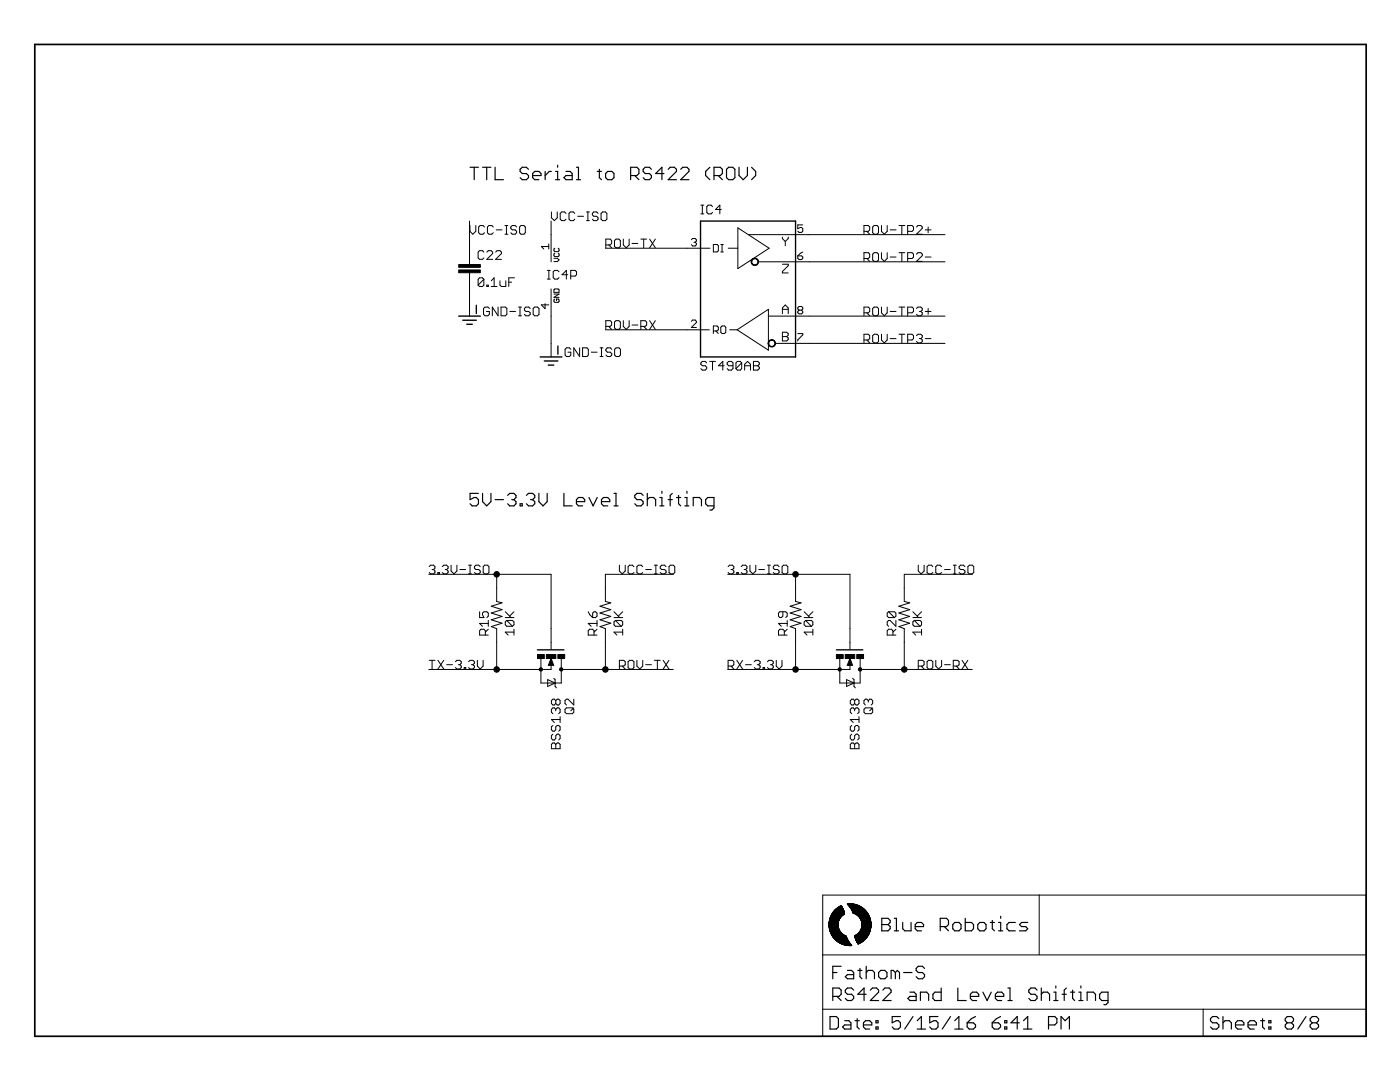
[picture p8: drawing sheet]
<svg xmlns="http://www.w3.org/2000/svg" width="279mm" height="216mm" viewBox="0 0 279 216" stroke-linecap="round" stroke-linejoin="round" font-family="sans-serif">
<g fill="none" stroke="#000" stroke-width=".23">
<path d="M93.8 33.4h1.7M94.6 33.4v2.5M96.3 33.4h1.7M97.1 33.4v2.5M98.8 33.4v2.5h1.7M105.5 33.8l-.4-.4h-.9l-.4 .4v.4l.4 .4h.9l.4 .4v.5l-.4 .4h-.9l-.4-.4M106.3 35h1.7v-.4l-.5-.4h-.8l-.4 .4v.9l.4 .4h.8M108.8 34.2v1.7M110 34.2h-.4l-.8 .8M110.9 35.9h.8M110.9 34.2h.4v1.7M111.3 33v.4"/>
<path d="M112.9 34.2h.9l.4 .4v1.3h-1.3l-.4-.4 .4-.5h1.3M115 33.4h.4v2.5M115 35.9h.9M119.2 34.2h.8M119.6 33.8v1.7l.4 .4M120.9 34.6l.4-.4h.8l.4 .4v.9l-.4 .4h-.8l-.4-.4zM125.9 35h1.2l.4-.4v-.8l-.4-.4h-1.2v2.5M126.7 35l.8 .9M130 33.8l-.4-.4h-.8l-.4 .4v.4l.4 .4h.8l.4 .4v.5l-.4 .4h-.8l-.4-.4M132.5 34.6h-1.6l1.2-1.2v2.5M133.3 33.8l.5-.4h.8l.4 .4v.4l-1.7 1.7h1.7M135.8 33.8l.4-.4h.9l.4 .4v.4l-1.7 1.7h1.7"/>
<path d="M141.7 33.4l-.9 .8v.8l.9 .9M142.5 35h1.2l.5-.4v-.8l-.5-.4h-1.2v2.5M143.3 35l.9 .9M145 33.8l.4-.4h.8l.5 .4v1.7l-.5 .4h-.8l-.4-.4zM147.5 33.4v1.6l.8 .9 .9-.9v-1.6M150 33.4l.8 .8v.8l-.8 .9M95.5 98.4h-1.7v1.3l.8-.4h.5l.4 .4v.8l-.4 .4h-.9l-.4-.4M96.3 98.4v1.7l.8 .8 .9-.8v-1.7M98.8 99.7h1.7M101.3 98.8l.4-.4h.9l.4 .4v.5l-.4 .4M102.1 99.7h.5M102.6 99.7l.4 .4v.4l-.4 .4h-.9l-.4-.4"/>
<path d="M105.1 98.8l.4-.4h.8l.4 .4v.5l-.4 .4M105.9 99.7h.4M106.3 99.7l.4 .4v.4l-.4 .4h-.8l-.4-.4M107.5 98.4v1.7l.9 .8 .8-.8v-1.7M112.5 98.4v2.5h1.7M117.5 99.3l.9 1.6 .8-1.6M122.5 98.4h.4v2.5M128.4 98.8l-.5-.4h-.8l-.4 .4v.5l.4 .4h.8l.5 .4v.4l-.5 .4h-.8l-.4-.4M129.2 99.7l.4-.4h.8l.5 .4v1.2M129.2 98.4v2.5M131.7 99.3h.4v1.6M132.1 98v.4"/>
<path d="M133.3 99.7h.9M134.2 98.4l-.4 .4v2.1M135 99.3h.8M135.4 98.8v1.7l.4 .4M136.7 99.3h.4v1.6M137.1 98v.4M103.8 100.5h.4v.4h-.4zM115 100.1h1.7v-.4l-.4-.4h-.9l-.4 .4v.8l.4 .4h.9M120 100.1h1.7v-.4l-.4-.4h-.9l-.4 .4v.8l.4 .4h.9M122.5 100.9h.9M131.7 100.9h.8M136.7 100.9h.8"/>
<path d="M138.3 100.9v-1.6h1.3l.4 .4v1.2M142.5 100.9h-1.3l-.4-.4v-.8l.4-.4h1.3v2l-.4 .5h-.4M166.2 198.8h1.2l.5-.4v-.8l-.5-.5h-1.2v2.5M166.2 194.1h.8M167 198.8l.9 .8M167.9 192.8h-1.7v2.5M169.1 193.6h.8l.5 .5v1.2h-1.3l-.4-.4 .4-.4h1.3M170.4 197.6l-.5-.5h-.8l-.4 .5v.4l.4 .4h.8l.5 .4v.4l-.5 .4h-.8l-.4-.4M171.2 193.6h.8M171.6 193.2v1.7l.4 .4M172.9 194.1l.4-.5h.8l.4 .5v1.2M172.9 192.8v2.5"/>
<path d="M172.9 198.4h-1.7l1.2-1.3v2.5M173.7 197.6l.4-.5h.8l.4 .5v.4l-1.6 1.6h1.6M175.8 193.6h.8l.4 .5v.8l-.4 .4h-.8l-.5-.4v-.8zM176 183.2h1.2l.5 .5v.4l-.5 .4 .5 .4v.4l-.5 .4h-1.2zM176 184.5h1.2M176.2 197.6l.4-.5h.8l.4 .5v.4l-1.6 1.6h1.6M178.5 183.2h.4v2.5M178.5 185.7h.8M178.7 194.1l-.4-.5h-.5v1.7M178.7 194.1v1.2M178.7 194.1l.4-.5 .4 .5v1.2M180.1 184.1v1.2l.5 .4h1.2v-1.6"/>
<path d="M180.3 194.1h1.7M181.6 198h.8l.4 .4v1.2h-1.2l-.4-.4 .4-.4h1.2M182.6 184.9h1.7v-.4l-.4-.4h-.8l-.5 .4v.8l.5 .4h.8M183.7 199.6v-1.6h1.2l.4 .4v1.2M184.5 193.2l-.4-.4h-.8l-.5 .4v.4l.5 .5h.8l.4 .4v.4l-.4 .4h-.8l-.5-.4M187.6 184.9h1.3l.4-.4v-.8l-.4-.5h-1.3v2.5M187.8 197.1v2.5h-1.2l-.4-.4v-.8l.4-.4h1.2M188.5 184.9l.8 .8M190.5 184.1h.9l.4 .4v.8l-.4 .4h-.9l-.4-.4v-.8zM191.2 197.1v2.5h1.6M192.6 183.2v2.5h1.3l.4-.4v-.8l-.4-.4h-1.3M193.7 198.8h1.6v-.4l-.4-.4h-.8l-.4 .4v.8l.4 .4h.8"/>
<path d="M195.5 184.1h.9l.4 .4v.8l-.4 .4h-.9l-.4-.4v-.8zM196.2 198l.8 1.6 .8-1.6M197.6 184.1h.9M198 183.7v1.6l.5 .4M198.6 198.8h1.7v-.4l-.4-.4h-.8l-.5 .4v.8l.5 .4h.8M199.3 185.7h.8M199.3 184.1h.4v1.6M199.7 182.8v.4M201.1 197.1h.5v2.5M201.1 199.6h.9M202.6 184.1h-1.2l-.4 .4v.8l.4 .4h1.2M205.1 184.1h-1.2l-.4 .4 .4 .4h.8l.4 .4-.4 .4h-1.2"/>
<path d="M207 197.6l-.4-.5h-.9l-.4 .5v.4l.4 .4h.9l.4 .4v.4l-.4 .4h-.9l-.4-.4M207.8 198.4l.4-.4h.9l.4 .4v1.2M207.8 197.1v2.5M210.3 199.6h.8M210.3 198h.4v1.6M210.7 196.7v.4M212 198.4h.8M212.8 197.1l-.4 .5v2M213.6 198h.9M214.1 197.6v1.6l.4 .4M215.3 199.6h.8M215.3 198h.4v1.6"/>
<path d="M215.7 196.7v.4M217 199.6v-1.6h1.2l.4 .4v1.2M221.1 199.6h-1.2l-.4-.4v-.8l.4-.4h1.2v2.1l-.4 .4h-.4M165.7 202.8h1.2l.4 .5v1.6l-.4 .4h-1.2zM168.6 203.7h.8l.4 .4v1.2h-1.2l-.5-.4 .5-.4h1.2M170.6 203.7h.9M171.1 203.3v1.6l.4 .4M172.3 204.5h1.7v-.4l-.4-.4h-.9l-.4 .4v.8l.4 .4h.9M174.8 204.9h.4v.4h-.4zM174.8 203.7h.4v.4h-.4zM179.7 202.8h-1.6v1.3l.8-.4h.4l.4 .4v.8l-.4 .4h-.8l-.4-.4M182.2 202.8l-1.6 2.5"/>
<path d="M183 205.3h1.7M183 203.7l.9-.9v2.5M187.2 202.8h-1.7v1.3l.9-.4h.4l.4 .4v.8l-.4 .4h-.9l-.4-.4M189.7 202.8l-1.7 2.5M190.5 205.3h1.7M190.5 203.7l.9-.9v2.5M193 204.1h1.3l.4 .4v.4l-.4 .4h-.9l-.4-.4zM194.7 202.8l-.8 .5-.9 .8M198 204.1h1.3l.4 .4v.4l-.4 .4h-.9l-.4-.4zM199.7 202.8l-.8 .5-.9 .8M200.5 204.9h.4v.4h-.4zM200.5 203.7h.4v.4h-.4z"/>
<path d="M203.4 204.1h-1.6l1.2-1.3v2.5M204.3 205.3h1.6M204.3 203.7l.8-.9v2.5M209.3 204.5h1.2l.4-.4v-.8l-.4-.5h-1.2v2.5M211.8 205.3v-2.5l.8 .9 .8-.9v2.5M243.2 203.3l-.4-.5h-.8l-.4 .5v.4l.4 .4h.8l.4 .4v.4l-.4 .4h-.8l-.4-.4M244.1 204.1l.4-.4h.8l.4 .4v1.2M244.1 202.8v2.5M246.6 204.5h1.6v-.4l-.4-.4h-.8l-.4 .4v.8l.4 .4h.8M249.1 204.5h1.6v-.4l-.4-.4h-.8l-.4 .4v.8l.4 .4h.8M251.6 203.7h.8M252 203.3v1.6l.4 .4"/>
<path d="M253.2 204.9h.4v.4h-.4zM253.2 203.7h.4v.4h-.4zM256.9 204.1l-.4 .4v.4l.4 .4h.8l.4-.4v-.4l-.4-.4M256.9 204.1l-.4-.4v-.4l.4-.5h.8l.4 .5v.4l-.4 .4M256.9 204.1h.8M260.6 202.8l-1.6 2.5M261.9 204.1l-.4 .4v.4l.4 .4h.8l.4-.4v-.4l-.4-.4M261.9 204.1l-.4-.4v-.4l.4-.5h.8l.4 .5v.4l-.4 .4M261.9 204.1h.8"/>
</g>
<g fill="none" stroke="#000" stroke-width=".2">
<path d="M93.7 44.1v8.7M93.7 54.4v8.7M93.8 45v1.2l.6 .5 .6-.5v-1.2M96.6 50.3l-.3-.3h-.6l-.3 .3v1.2l.3 .3h.6l.3-.3M96.6 55.7l-.3-.3h-.6l-.3 .3v1.2M96.6 55.7v1.2l-.3 .3h-.6l-.3-.3M96.6 55.7l-1.2 1.2M96.7 45.3l-.3-.3h-.6l-.3 .3v1.1l.3 .3h.6l.3-.3M97.2 56.9h.3v.3h-.3zM97.2 50.3l.3-.3h.5l.3 .3v.3l-1.1 1.2h1.1M98 57.2h1.2M98 56l.6-.6v1.8"/>
<path d="M98.4 45.3l-.3-.3h-.5l-.3 .3v1.1l.3 .3h.5l.3-.3M98.9 50.3l.3-.3h.6l.3 .3v.3l-1.2 1.2h1.2M99 45.9h1.2M99.8 56v.9l.3 .3h.8v-1.2M100.8 45h.5M100.8 46.7h.5M101.1 45v1.7M101.5 56.3h.6M102.7 55.4h-1.2v1.8M103.1 45.3l-.3-.3h-.6l-.3 .3v.3l.3 .3h.6l.3 .3v.2l-.3 .3h-.6l-.3-.3M104 45h.6l.2 .3v1.1l-.2 .3h-.6l-.3-.3v-1.1zM109.2 55.7h.6"/>
<path d="M109.2 54h.6M109.5 48.7v1M109.5 49.2h-1.5l.5 .5M109.5 54v1.7M110 44.1v8.1M110 57.7v13.5M110 42.3v1.2l.6 .5 .6-.5v-1.2M110.6 58.7h1l-1 .6h1M110.6 51.5h.6l.4 .4-.4 .3h-.6M110.7 59.7l-.1 .1v.4l.1 .1h.7l.2-.1v-.4l-.2-.1h-.3v.3M110.7 49.5l-.1 .2v.3l.1 .2h.7l.2-.2v-.3l-.2-.2M110.7 50.5l-.1 .2v.3l.1 .2h.7l.2-.2v-.3l-.2-.2"/>
<path d="M110.7 57.7h.7l.2 .1v.5h-1v-.5zM111.6 54.2l-.3-.2h-.6l-.3 .2v1.2l.3 .3h.6l.3-.3M113 42.6l-.3-.3h-.6l-.3 .3v1.1l.3 .3h.6l.3-.3M113.3 54.8h-1.1l.8-.8v1.7M113.9 55.1h.9l.3-.3v-.6l-.3-.2h-.9v1.7M114.7 42.6l-.3-.3h-.6l-.2 .3v1.1l.2 .3h.6l.3-.3M115.3 43.2h1.2M117.1 42.3h.5M117.1 44h.5M117.3 42.3v1.7M119.4 42.6l-.3-.3h-.6l-.3 .3v.3l.3 .3h.6l.3 .3v.2l-.3 .3h-.6l-.3-.3M120.2 42.3h.6l.3 .3v1.1l-.3 .3h-.6l-.2-.3v-1.1z"/>
<path d="M120.8 49.5h20.9M120.9 48.9h.9l.3-.3v-.6l-.3-.3h-.9v1.7M121.5 48.9l.6 .5M122.9 47.7h.6l.3 .3v1.2l-.3 .2h-.6l-.3-.2v-1.2zM124.4 47.7v1.2l.6 .5 .6-.5v-1.2M126.1 48.6h1.2M127.9 47.7h1.2M128.5 47.7v1.7M129.6 47.7l1.2 1.7M130.8 47.7l-1.2 1.7M138 47.8l.2-.2h.5l.3 .2v.3l-.3 .2M138.5 48.3h.2"/>
<path d="M138.7 48.3l.3 .3v.2l-.3 .3h-.5l-.2-.3M139.9 42.7h.6M139.9 40.9h.6M140.2 40.9v1.8M142.2 41.2l-.3-.3h-.6l-.2 .3v1.2l.2 .3h.6l.3-.3M142.4 48.8h.7l.3 .2v1l-.3 .3h-.7zM143.8 50.3h.6M143.8 48.8h.6M144 41.8h-1.2l.9-.9v1.8M144.1 48.8v1.5M145.4 49.5h1.9M147.3 45.5l6.2 4-6.2 4.1z"/>
<path d="M149.4 46.8h39.2M151.3 52.2h37.3M156.1 47.3v.3l.6 .6M156.1 52.7h1.2v.3l-1.2 1.2v.3h1.2M156.7 48.2v.8M157.3 47.3v.3l-.6 .6M159.2 51.1h.8l.2 .2v.2l-.2 .3h-.5l-.3-.3zM160.2 44.9h-1v.7l.5-.2h.3l.2 .2v.5l-.2 .3h-.5l-.3-.3M160.2 50.3l-1 .8M172.4 46.2h.9l.3-.3v-.6l-.3-.3h-.9v1.7M172.4 51.6h.9l.3-.3v-.6l-.3-.3h-.9v1.8M173 46.2l.6 .5"/>
<path d="M173 51.6l.6 .6M174.5 45h.5l.3 .3v1.1l-.3 .3h-.5l-.3-.3v-1.1zM174.5 50.4h.5l.3 .3v1.2l-.3 .3h-.5l-.3-.3v-1.2zM175.9 45v1.2l.6 .5 .6-.5v-1.2M175.9 50.4v1.2l.6 .6 .6-.6v-1.2M177.7 45.9h1.1M177.7 51.3h1.1M179.4 45h1.2M179.4 50.4h1.2M180 45v1.7M180 50.4v1.8M181.1 46.2h.9l.3-.3v-.6l-.3-.3h-.9v1.7"/>
<path d="M181.1 51.6h.9l.3-.3v-.6l-.3-.3h-.9v1.8M182.9 45.3l.3-.3h.6l.3 .3v.3l-1.2 1.1h1.2M182.9 50.7l.3-.3h.6l.3 .3v.3l-1.2 1.2h1.2M184.7 45.9h1.1M184.7 51.3h1.1M185.2 45.3v1.1M97.7 61.6l-.3-.3h-.6l-.3 .3v1.1l.3 .3h.6l.3-.3v-.6h-.6M99.4 61.3v1.7l-1.1-1.7v1.7M100 61.3h.9l.3 .3v1.1l-.3 .3h-.9zM101.7 62.1h1.2M103.5 61.3h.6M103.5 63h.6"/>
<path d="M103.8 61.3v1.7M105.8 61.6l-.3-.3h-.6l-.3 .3v.2l.3 .3h.6l.3 .3v.3l-.3 .3h-.6l-.3-.3M106.7 61.3h.6l.3 .3v1.1l-.3 .3h-.6l-.3-.3v-1.1zM108.8 60.6v1l-.8-.8h1.5M113.9 69.7l-.3-.3h-.5l-.3 .3v1.1l.3 .3h.5l.3-.3v-.5h-.6M115.7 69.4v1.7l-1.2-1.7v1.7M116.3 69.4h.8l.3 .3v1.1l-.3 .3h-.8zM118 70.3h1.2M119.8 69.4h.5M119.8 71.1h.5M120 69.4v1.7M120.8 65.8h20.8"/>
<path d="M120.9 65.1h.9l.3-.2v-.6l-.3-.3h-.9v1.7M121.5 65.1l.6 .6M122.1 69.7l-.3-.3h-.6l-.3 .3v.3l.3 .3h.6l.3 .3v.2l-.3 .3h-.6l-.3-.3M122.6 64.3l.3-.3h.6l.3 .3v1.1l-.3 .3h-.6l-.3-.3zM123 69.4h.5l.3 .3v1.1l-.3 .3h-.5l-.3-.3v-1.1zM124.4 64v1.1l.6 .6 .6-.6v-1.1M126.1 64.9h1.2M127.9 65.1h.9l.3-.2v-.6l-.3-.3h-.9v1.7M128.5 65.1l.6 .6M129.6 64l1.2 1.7M130.8 64l-1.2 1.7M138 64.1l.2-.2h.5l.3 .2v.2l-1 1h1"/>
<path d="M141 72.4l-.3-.3h-.5l-.3 .3v.3l.3 .3h.5l.3 .3v.3l-.3 .3h-.5l-.3-.3M141.6 72.1h1.2M142.2 72.1v1.8M142.4 66h.7l.3-.2v-.5l-.3-.3h-.7v1.5M142.9 66l.5 .5M143.8 65.3l.3-.3h.5l.2 .3v1l-.2 .2h-.5l-.3-.2zM144.5 73h-1.1l.9-.9v1.8M145.6 65.8h1.5M146.3 73h-.9l-.3-.3v-.3l.3-.3h.6l.3 .3v1.2l-.3 .3h-.6l-.3-.3M147.1 65.8l6.3-4.1v8.2zM148 72.4l-.3-.3h-.5l-.3 .3v1.2M148 72.4v1.2l-.3 .3h-.5l-.3-.3"/>
<path d="M148 72.4l-1.1 1.2M148.6 73h1.2M148.6 73.9v-1.2l.6-.6 .6 .6v1.2M150.4 72.1h.8l.3 .3v.3l-.3 .3 .3 .3v.3l-.3 .3h-.8zM150.4 73h.8M153.4 63.1h35.2M154.7 68.5h3.9M156.1 66.3h.9l.3 .3v.3l-.3 .3 .3 .2v.3l-.3 .3h-.9zM156.1 62.6v-1.2l.6-.5 .6 .5v1.2M156.1 61.7h1.2M156.1 67.2h.9M158.8 68.5h29.8"/>
<path d="M159.2 66.6h1v.2l-1 1v.3M159.5 61.9l-.3-.3v-.2l.3-.2h.5l.2 .2v.2l-.2 .3M159.5 61.9l-.3 .2v.3l.3 .2h.5l.2-.2v-.3l-.2-.2M159.5 61.9h.5M172.4 62.4h.9l.3-.3v-.5l-.3-.3h-.9v1.7M172.4 67.8h.9l.3-.2v-.6l-.3-.3h-.9v1.7M173 62.4l.6 .6M173 67.8l.6 .6M174.2 61.6l.3-.3h.5l.3 .3v1.1l-.3 .3h-.5l-.3-.3zM174.2 67l.3-.3h.5l.3 .3v1.1l-.3 .3h-.5l-.3-.3zM175.9 61.3v1.1l.6 .6 .6-.6v-1.1M175.9 66.7v1.1l.6 .6 .6-.6v-1.1"/>
<path d="M177.7 62.1h1.1M177.7 67.6h1.1M179.4 61.3h1.2M179.4 66.7h1.2M180 61.3v1.7M180 66.7v1.7M181.1 62.4h.9l.3-.3v-.5l-.3-.3h-.9v1.7M181.1 67.8h.9l.3-.2v-.6l-.3-.3h-.9v1.7M182.9 61.6l.3-.3h.6l.3 .3v.2l-.3 .3M182.9 67l.3-.3h.6l.3 .3v.3l-.3 .3M183.5 62.1h.3M183.5 67.6h.3"/>
<path d="M183.8 62.1l.3 .3v.3l-.3 .3h-.6l-.3-.3M183.8 67.6l.3 .2v.3l-.3 .3h-.6l-.3-.3M184.7 62.1h1.1M184.7 67.6h1.1M185.2 61.6v1.1M85.6 114.6h24.4v14.9M85.7 113.1l.2-.3h.6l.3 .3v.3l-.3 .2M86.2 113.6h.3M86.5 113.6l.3 .3v.3l-.3 .3h-.6l-.2-.3M87.4 114.2h.3v.3h-.3zM88.3 113.1l.3-.3h.5l.3 .3v.3l-.3 .2M88.9 113.6h.2"/>
<path d="M89.1 113.6l.3 .3v.3l-.3 .3h-.5l-.3-.3M90 112.8v1.1l.6 .6 .6-.6v-1.1M91.8 113.6h1.1M93.5 112.8h.6M93.5 114.5h.6M93.8 112.8v1.7M95.8 113.1l-.3-.3h-.5l-.3 .3v.3l.3 .2h.5l.3 .3v.3l-.3 .3h-.5l-.3-.3M96.7 112.8h.6l.3 .3v1.1l-.3 .3h-.6l-.3-.3v-1.1zM99.1 114.6v5.4l1.1 .3-2.2 .7 2.2 .6-2.2 .7 2.2 .7-2.2 .7 2.2 .7-2.2 .6 1.1 .4v8.2M123.6 112.8v1.1l.6 .6 .6-.6v-1.1M126.5 113.1l-.3-.3h-.6l-.3 .3v1.1l.3 .3h.6l.3-.3M128.3 113.1l-.3-.3h-.6l-.3 .3v1.1l.3 .3h.6l.3-.3"/>
<path d="M128.9 113.6h1.1M130.6 112.8h.6M130.6 114.5h.6M130.9 112.8v1.7M132.9 113.1l-.3-.3h-.5l-.3 .3v.3l.3 .2h.5l.3 .3v.3l-.3 .3h-.5l-.3-.3M133.8 112.8h.6l.3 .3v1.1l-.3 .3h-.6l-.3-.3v-1.1zM134.4 114.6h-13.6v5.4l1.1 .3-2.2 .7 2.2 .6-2.2 .7 2.2 .7-2.2 .7 2.2 .7-2.2 .6 1.1 .4v8.2M145.2 114.6h24.4v14.9M145.3 113.1l.3-.3h.6l.3 .3v.3l-.3 .2M145.9 113.6h.3M146.2 113.6l.3 .3v.3l-.3 .3h-.6l-.3-.3M147 114.2h.3v.3h-.3z"/>
<path d="M147.9 113.1l.3-.3h.6l.3 .3v.3l-.3 .2M148.5 113.6h.3M148.8 113.6l.3 .3v.3l-.3 .3h-.6l-.3-.3M149.7 112.8v1.1l.5 .6 .6-.6v-1.1M151.4 113.6h1.2M153.2 112.8h.6M153.2 114.5h.6M153.5 112.8v1.7M155.5 113.1l-.3-.3h-.6l-.3 .3v.3l.3 .2h.6l.3 .3v.3l-.3 .3h-.6l-.3-.3M156.4 112.8h.6l.2 .3v1.1l-.2 .3h-.6l-.3-.3v-1.1zM158.8 114.6v5.4l1.1 .3-2.2 .7 2.2 .6-2.2 .7 2.2 .7-2.2 .7 2.2 .7-2.2 .6 1.1 .4v8.2M183.3 112.8v1.1l.5 .6 .6-.6v-1.1"/>
<path d="M186.2 113.1l-.3-.3h-.6l-.3 .3v1.1l.3 .3h.6l.3-.3M187.9 113.1l-.3-.3h-.6l-.2 .3v1.1l.2 .3h.6l.3-.3M188.5 113.6h1.2M190.2 112.8h.6M190.2 114.5h.6M190.5 112.8v1.7M192.6 113.1l-.3-.3h-.6l-.3 .3v.3l.3 .2h.6l.3 .3v.3l-.3 .3h-.6l-.3-.3M193.5 112.8h.5l.3 .3v1.1l-.3 .3h-.5l-.3-.3v-1.1zM194 114.6h-13.5v5.4l1 .3-2.1 .7 2.1 .6-2.1 .7 2.1 .7-2.1 .7 2.1 .7-2.1 .6 1.1 .4v8.2M85.7 131.8h1.1M86.2 131.8v1.7M87.4 131.8l1.2 1.7"/>
<path d="M88.6 131.8l-1.2 1.7M89.2 132.6h1.1M90.9 132l.3-.2h.6l.3 .2v.3l-.3 .3M91.5 132.6h.3M91.8 132.6l.3 .3v.3l-.3 .3h-.6l-.3-.3M92.6 133.2h.3v.3h-.3zM93.5 132l.3-.2h.6l.3 .2v.3l-.3 .3M94.1 132.6h.3M94.4 132.6l.3 .3v.3l-.3 .3h-.6l-.3-.3M95.3 131.8v1.1l.5 .6 .6-.6v-1.1M95.7 122.1v1.1h.9l-.3-.9 .3-.2h.6l.3 .2v.6l-.3 .3M96.9 126.7v-.8l-.3-.3h-.6l-.3 .3v.8h1.8"/>
<path d="M97.5 123.8v1.2M97.5 125.6l-.6 .5M97.5 124.4h-1.8l.6 .6M100.8 123.2h1.8M100.8 122.1l1.2 1.1M101.1 123.8h1.2l.3 .3v.6l-.3 .3M101.1 123.8l-.3 .3v.6l.3 .3h1.2M101.1 123.8l1.2 1.2M102.6 126.1h-1.8l.6 .6M102.6 125.6v1.1M102.6 122.1l-.9 .8M107.9 131.4v4.9h4.1v-4.9"/>
<path d="M109.3 135.6l1.5 .7-1.5 .7zM110 132.6v1h-24.4M110 131.4l.5 1.4h-1.1zM110.5 135.3l.3 .3v1.4l.3 .2M110.9 139.8l-.3-.3h-.3l-.3 .3v.6l.3 .3h.3l.3-.3M110.9 139.8l.3-.3h.3l.3 .3v.6l-.3 .3h-.3l-.3-.3M110.9 139.8v.6M112 133.6h22.4M114.5 139.5v1.2l-1.2-1.2h-.2l-.3 .3v.6l.3 .3M117.4 122.1l.3 .5 .6 .6M118.6 126.7v-.8l-.3-.3h-.6l-.3 .3v.8h1.7M118.6 122.1h.3l.2 .2v.6l-.2 .3h-.6v-.9z"/>
<path d="M119.1 124.4h-1.7l.6 .6M119.1 125.6l-.5 .5M119.1 123.8v1.2M122.5 123.2h1.8M122.5 122.1l1.2 1.1M122.8 123.8l-.3 .3v.6l.3 .3h1.2M122.8 123.8h1.2l.3 .3v.6l-.3 .3M122.8 123.8l1.2 1.2M123.6 132.9h.9l.3-.3v-.6l-.3-.2h-.9v1.7M124.2 132.9l.6 .6M124.3 126.1h-1.8l.6 .6M124.3 125.6v1.1"/>
<path d="M124.3 122.1l-.9 .8M125.3 132l.3-.2h.6l.3 .2v1.2l-.3 .3h-.6l-.3-.3zM127.1 131.8v1.1l.6 .6 .6-.6v-1.1M128.9 132.6h1.1M130.6 131.8h1.2M131.2 131.8v1.7M132.4 131.8l1.1 1.7M133.5 131.8l-1.1 1.7M145.3 132.9h.9l.3-.3v-.6l-.3-.2h-.9v1.7M145.9 132.9l.6 .6M147 131.8l1.2 1.7M148.2 131.8l-1.2 1.7"/>
<path d="M148.8 132.6h1.1M150.5 132l.3-.2h.6l.3 .2v.3l-.3 .3M151.1 132.6h.3M151.4 132.6l.3 .3v.3l-.3 .3h-.6l-.3-.3M152.3 133.2h.3v.3h-.3zM153.2 132l.3-.2h.5l.3 .2v.3l-.3 .3M153.8 132.6h.2M154 132.6l.3 .3v.3l-.3 .3h-.5l-.3-.3M154.9 131.8v1.1l.6 .6 .6-.6v-1.1M156.2 122.1v.8l-.3 .3h-.3l-.2-.3v-.6l.2-.2h1.2l.3 .2v.6l-.3 .3M156.5 126.7v-.8l-.3-.3h-.6l-.2 .3v.8h1.7M157.1 124.4h-1.7l.5 .6"/>
<path d="M157.1 125.6l-.6 .5M157.1 123.8v1.2M160.5 123.2h1.7M160.5 122.1l1.1 1.1M160.8 123.8l-.3 .3v.6l.3 .3h1.1M160.8 123.8h1.1l.3 .3v.6l-.3 .3M160.8 123.8l1.1 1.2M162.2 126.1h-1.7l.6 .6M162.2 125.6v1.1M162.2 122.1l-.8 .8M167.6 131.4v4.9h4.1v-4.9M169 135.6l1.4 .7-1.4 .7z"/>
<path d="M169.6 132.6v1h-24.4M169.6 131.4l.6 1.4h-1.1zM170.2 135.3l.2 .3v1.4l.3 .2M170.6 139.8l-.3-.3h-.3l-.3 .3v.6l.3 .3h.3l.3-.3M170.6 139.8l.3-.3h.3l.2 .3v.6l-.2 .3h-.3l-.3-.3M170.6 139.8v.6M171.7 133.6h22.3M173.3 139.8l-.3-.3h-.3l-.3 .3v.6l.3 .3M173.3 139.8l.3-.3h.3l.3 .3v.6l-.3 .3M173.3 139.8v.3M177.3 122.1l-.2 .2v.6l.2 .3h1.2M177.3 122.1h1.2l.3 .2v.6l-.3 .3"/>
<path d="M177.3 122.1l1.2 1.1M178.2 126.7v-.8l-.3-.3h-.6l-.2 .3v.8h1.7M178.8 123.8v1.2l-1.2-1.2h-.3l-.2 .3v.6l.2 .3M178.8 125.6l-.6 .5M182.2 123.2h1.7M182.2 122.1l1.1 1.1M182.5 123.8l-.3 .3v.6l.3 .3h1.1M182.5 123.8h1.1l.3 .3v.6l-.3 .3M182.5 123.8l1.1 1.2M183.3 132.9h.8l.3-.3v-.6l-.3-.2h-.8v1.7M183.8 132.9l.6 .6M183.9 126.1h-1.7l.6 .6"/>
<path d="M183.9 125.6v1.1M183.9 122.1l-.9 .8M185 132l.3-.2h.6l.3 .2v1.2l-.3 .3h-.6l-.3-.3zM186.8 131.8v1.1l.5 .6 .6-.6v-1.1M188.5 132.6h1.2M190.2 132.9h.9l.3-.3v-.6l-.3-.2h-.9v1.7M190.8 132.9l.6 .6M192 131.8l1.1 1.7M193.1 131.8l-1.1 1.7M110 148.5l.3-.2h.3l.3 .2 .3-.2h.3l.3 .2v.9h-1.8zM110.3 144.8l-.3 .2v.6l.3 .3h.3l.3-.3v-.6l.3-.2h.3l.3 .2v.6l-.3 .3M110.3 146.5l-.3 .3v.6l.3 .3h.3l.3-.3v-.6l.3-.3h.3l.3 .3v.6l-.3 .3"/>
<path d="M110.9 141.5l-.3-.3h-.3l-.3 .3v.6l.3 .3M110.9 141.5l.3-.3h.3l.3 .3v.6l-.3 .3M110.9 141.5v.3M110.9 148.5v.9M111.8 143v1.2M111.8 143.6h-1.8l.6 .6M112.8 141.5l.3-.3h1.1l.3 .3v.6l-.3 .3h-1.1l-.3-.3zM114.5 141.2l-.6 .6M169.7 148.5l.3-.2h.3l.3 .2 .3-.2h.3l.2 .2v.9h-1.7zM170 146.5l-.3 .3v.6l.3 .3h.3l.3-.3v-.6l.3-.3h.3l.2 .3v.6l-.2 .3M170 144.8l-.3 .2v.6l.3 .3h.3l.3-.3v-.6l.3-.2h.3l.2 .2v.6l-.2 .3M170.6 141.5l-.3-.3h-.3l-.3 .3v.6l.3 .3"/>
<path d="M170.6 141.5l.3-.3h.3l.2 .3v.6l-.2 .3M170.6 141.5v.3M170.6 148.5v.9M171.4 143.6h-1.7l.6 .6M171.4 143v1.2M172.7 141.2h1.2l.3 .3v.6l-.3 .3h-1.2l-.3-.3v-.6zM174.2 141.2l-.6 .6M164.2 178.6h108.4v28.2h-108.4zM207.4 178.6v11.9M164.2 190.5h108.4M165.5 184.9h1.8M165.5 184.8h1.8"/>
<path d="M165.5 184.7h1.8M165.5 184.6h1.8M165.5 184.5h1.8M165.5 184.4h1.8M165.5 184.3h1.8M165.5 184.2h1.8M165.5 184.1h1.8M165.5 185.1h1.8M165.5 185l1.8 .1M165.5 185h1.8M165.5 184h1.8M165.5 183.9h1.8"/>
<path d="M165.5 185.2h1.8M165.5 183.8h1.8M165.5 185.3h1.9M165.5 185.2l1.9 .1M165.5 183.8h1.9M165.5 183.7h1.9M165.5 185.4l1.9 .1M165.5 185.4h1.9M165.5 183.6h1.9M165.6 185.5h1.9M165.6 185.6l2 .1M165.6 185.6h1.9"/>
<path d="M165.6 183.5h1.9M165.6 185.7h2M165.6 185.7l2 .1M165.7 185.8h1.9M165.7 185.9h2M165.7 185.8h2M165.7 183.2h1.9M165.7 185.9l2.1 .1M165.7 183.1h2M165.7 186l2.1 .1M165.7 186h2.1M165.8 186.1h2.1"/>
<path d="M165.8 186.1l2.1 .1M165.8 186.2h2.2M165.8 182.8h2.2M165.8 186.2l2.2 .1M165.8 186.3h2.2M165.9 186.3l2.2 .1M165.9 186.4h2.3M165.9 186.4l2.4 .1M165.9 186.5h2.4M166 186.5h2.4M166 186.6l2.6 .1M166 186.6h2.5"/>
<path d="M166.1 186.7h2.6M166.1 182.4h2.5M166.1 182.3h2.5M166.1 186.7l2.7 .1M166.1 182.3h2.4M166.1 186.8h2.8M166.1 182.2h2.4M166.2 186.8h2.7M166.2 182.2h2.3M166.2 186.9h2.7M166.2 182.1h2.3M166.2 186.9l2.7 .1"/>
<path d="M166.3 187h2.6M166.3 182h2.2M166.3 187h2.7M166.3 187.1h2.7M166.3 181.9h2.2M166.4 187.1h2.6M166.4 187.2h2.6M166.4 181.9h2M166.4 181.8h2M166.5 187.2h2.5M166.5 181.8h1.9M166.5 187.3h2.6"/>
<path d="M166.5 181.7h1.9M166.6 187.4h2.5M166.6 181.7h1.8M166.6 181.6h1.8M166.6 187.4l2.5 .1M166.6 181.6h1.7M166.7 187.5h2.5M166.7 181.5h1.6M166.8 187.5h2.4M166.8 181.5h1.5M166.8 187.6h2.4M166.8 181.4h1.5"/>
<path d="M166.9 187.6h2.3M166.9 181.4h1.4M166.9 187.7h2.4M166.9 181.3h1.4M167 181.3h1.2M167 187.8h2.4M167 181.2h1.2M167.1 187.8l2.3 .1M167.1 187.9h2.3M167.1 181.1h1M167.2 181.1h.9M167.2 187.9h2.2"/>
<path d="M167.3 188h2.2M167.3 184.2l-1.8 .1M167.3 184l-1.8 .1M167.3 183.9h-1.8M167.3 181h.8M167.4 183.7h-1.9M167.4 188.1h2.1M167.4 183.6l-1.9 .1M167.4 181h.6M167.5 183.5l-2 .1M167.5 180.9h.5M167.5 183.5h-1.9"/>
<path d="M167.5 188.1l2.1 .1M167.5 183.4h-1.9M167.6 183.3l-2 .1M167.6 180.9h.4M167.6 188.2h2M167.6 183.3h-2M167.6 183.2l-1.9 .1M167.7 180.8h.3M167.7 188.2h2M167.7 183.1l-2 .1M167.7 180.8h.2M167.8 183l-2.1 .1"/>
<path d="M167.8 188.3h1.9M167.8 183h-2.1M167.9 182.9l-2.2 .1M167.9 180.7h.1M167.9 182.9h-2.1M167.9 188.3l1.8 .1M167.9 182.8l-2.1 .1M168 188.4h1.8M168 182.8h-2.2M168.1 182.7h-2.2M168.1 188.4h1.7M168.1 182.6l-2.2 .1"/>
<path d="M168.2 182.6h-2.3M168.3 188.5h1.6M168.3 182.5l-2.4 .1M168.4 182.5h-2.5M168.5 188.5h1.4M168.5 182.4l-2.5 .1M168.6 182.4h-2.6M168.6 188.6h1.3M168.9 188.6l1.1 .1M169.1 180.4h1.2M169.1 180.4h1.5M169.2 180.4l1.5 .1"/>
<path d="M169.2 180.5h1.7M169.2 188.7h.8M169.2 180.6h1.9M169.3 180.6h1.9M169.4 180.7h1.9M169.4 180.7h2M169.4 180.7l2.2 .1M169.5 180.8h2.1M169.5 180.8l2.2 .1M169.5 180.9h2.3M169.6 181h2.3M169.7 181l2.3 .1"/>
<path d="M169.7 181.1h2.4M169.7 181.1l2.4 .1M169.8 181.2h2.4M169.8 181.3h2.5M169.8 181.3h2.6M169.9 181.4h2.6M169.9 181.4h2.5M169.9 181.4l2.6 .1M169.9 181.5h2.7M170 181.5l2.6 .1M170 181.6h2.7M170 181.7h2.7"/>
<path d="M170.1 181.7h2.7M170.1 181.7l2.7 .1M170.1 181.8h2.7M170.1 181.8l2.8 .1M170.2 181.9l2.8 .1M170.2 181.9h2.7M170.2 182h2.8M170.2 182.1l2.9 .1M170.2 182.1h2.9M170.2 182.1h2.8M170.2 182.2h2.9M170.4 182.2l2.8 .1"/>
<path d="M170.5 182.3h2.7M170.6 186.8h2.6M170.6 186.7h2.6M170.6 186.8h2.5M170.6 187h2.4M170.6 186.9h2.4M170.6 182.4h2.6M170.7 187.2h2.2M170.7 187.1h2.2M170.7 187.2h2.1M170.7 187.3h2.1M170.7 182.4h2.5"/>
<path d="M170.8 186.6h2.5M170.8 182.4l2.5 .1M170.8 187.6h1.7M170.9 187.7h1.4M170.9 187.8h1.4M170.9 182.5h2.4M170.9 186.5h2.4M171 187.9h1.1M171 182.5h2.3M171 188h1M171 188h.9M171 186.5h2.4"/>
<path d="M171 182.6h2.4M171.1 188.1h.7M171.1 182.6h2.3M171.2 188.3h.3M171.2 182.7h2.2M171.2 182.8h2.3M171.3 182.8h2.2M171.3 182.8l2.2 .1M171.4 188.3l-.2 .1M171.4 182.9h2.1M171.4 182.9l2.1 .1M171.4 186.1h2.1"/>
<path d="M171.5 183h2M171.5 186h2M171.5 183h2.1M171.6 183.1h2M171.6 188.2l-.4 .1M171.6 185.9h2M171.6 185.8h2M171.6 183.2h2M171.7 188.2h-.6M171.7 183.3h2M171.7 185.7h2M171.7 183.4h2"/>
<path d="M171.8 185.6h1.9M171.8 185.5h1.9M171.8 183.5h1.9M171.8 183.5l1.9 .1M171.9 188.1h-.8M171.9 185.4h1.8M171.9 183.6h1.8M171.9 185.3h1.8M171.9 183.7h1.8M171.9 185.2h1.9M171.9 183.8l1.9 .1M171.9 183.8h1.9"/>
<path d="M171.9 183.7h1.9M171.9 185.1h1.9M171.9 183.9h1.9M172 185.1h1.8M172 183.9h1.8M172 185h1.8M172 184.9h1.8M172 184.1h1.8M172 184h1.8M172 184.8h1.8M172 184.2h1.8M172 184.7h1.8"/>
<path d="M172 184.6h1.8M172 184.5h1.8M172 184.4h1.8M172 184.3h1.8M172.1 187.9l-1.1 .1M172.2 187.8l-1.3 .1M172.4 187.7h-1.5M172.4 187.6l-1.5 .1M172.5 187.5l-1.7 .1M172.6 187.5h-1.8M172.7 187.4l-1.9 .1M172.7 187.4h-1.9"/>
<path d="M172.7 187.3l-2 .1M172.9 187.1h-2.3M173 187l-2.4 .1M173.1 186.9h-2.5M173.2 186.7h-2.6M173.2 186.6l-2.5 .1M173.3 186.5l-2.4 .1M173.4 186.4h-2.3M173.4 186.3l-2.2 .1M173.4 186.3h-2.2M173.5 186.2l-2.2 .1M173.5 186.2h-2.2"/>
<path d="M173.5 186.1l-2.1 .1M173.5 186.1h-2.1M173.6 185.9l-2.1 .1M173.6 185.8h-2M173.7 185.7l-2 .1M173.7 185.5h-1.9M173.7 185.4l-1.9 .1M173.8 185.2h-1.9M173.8 185.1h-1.9M173.8 184.9l-1.8 .1M164.2 201.4h108.4M240.1 201.4v5.4"/>
</g>
<path d="M91.5 53.9h4.4v.5h-4.4zM91.5 52.8h4.4v.5h-4.4zM107.3 130.6h1.3v.8h-1.3zM109 130.6h1.9v.8h-1.9zM111.3 130.6h1.4v.8h-1.4zM166.9 130.6h1.4v.8h-1.4zM168.7 130.6h1.9v.8h-1.9zM171 130.6h1.3v.8h-1.3z" fill="#000" stroke="#000" stroke-width=".2"/>
<path d="M139.8 44.1h19v27.1h-19zM91.5 63.1h4.4M92.4 63.9h2.7M93.2 64.7h1.1M95.1 60.9v1.6M107.8 71.2h4.3M108.6 72h2.7M109.4 72.9h1.1M111.3 69v1.7M107.3 129.7h5.2M166.9 129.7h5.3" fill="none" stroke="#000" stroke-width=".28"/>
<g fill="#000" stroke="#000" stroke-width=".2">
<path d="M150.1 51.8a.74 .74 0 0 1 1.2 0 .74 .74 0 0 1-.4 1.1 .74 .74 0 0 1-1-.7h.1a.61 .61 0 0 1 .9-.5 .61 .61 0 0 1 .2 1 .61 .61 0 0 1-1-.2l-.2-.3z" fill-rule="evenodd"/>
<path d="M153.5 68a.74 .74 0 0 1 1.2 .1 .74 .74 0 0 1-.4 1.1 .74 .74 0 0 1-1-.7h.1a.61 .61 0 0 1 .8-.6 .61 .61 0 0 1 .3 1 .61 .61 0 0 1-1-.2l-.2-.2z" fill-rule="evenodd"/>
<circle cx="99.1" cy="114.6" r=".55"/>
<circle cx="158.8" cy="114.6" r=".55"/>
<circle cx="99.1" cy="133.6" r=".55"/>
<circle cx="107.9" cy="133.6" r=".35"/>
<circle cx="112" cy="133.6" r=".35"/>
<circle cx="120.8" cy="133.6" r=".55"/>
<circle cx="158.8" cy="133.6" r=".55"/>
<circle cx="167.6" cy="133.6" r=".35"/>
<circle cx="171.7" cy="133.6" r=".35"/>
<circle cx="180.5" cy="133.6" r=".55"/>
</g>
<path d="M6.9 8.9h265.7v197.9h-265.7zM110 132.4v.2h-.3l.3-.9 .2 .9M169.6 132.4v.2h-.2l.2-.9 .3 .9" fill="none" stroke="#000" stroke-width=".34"/>
</svg>
